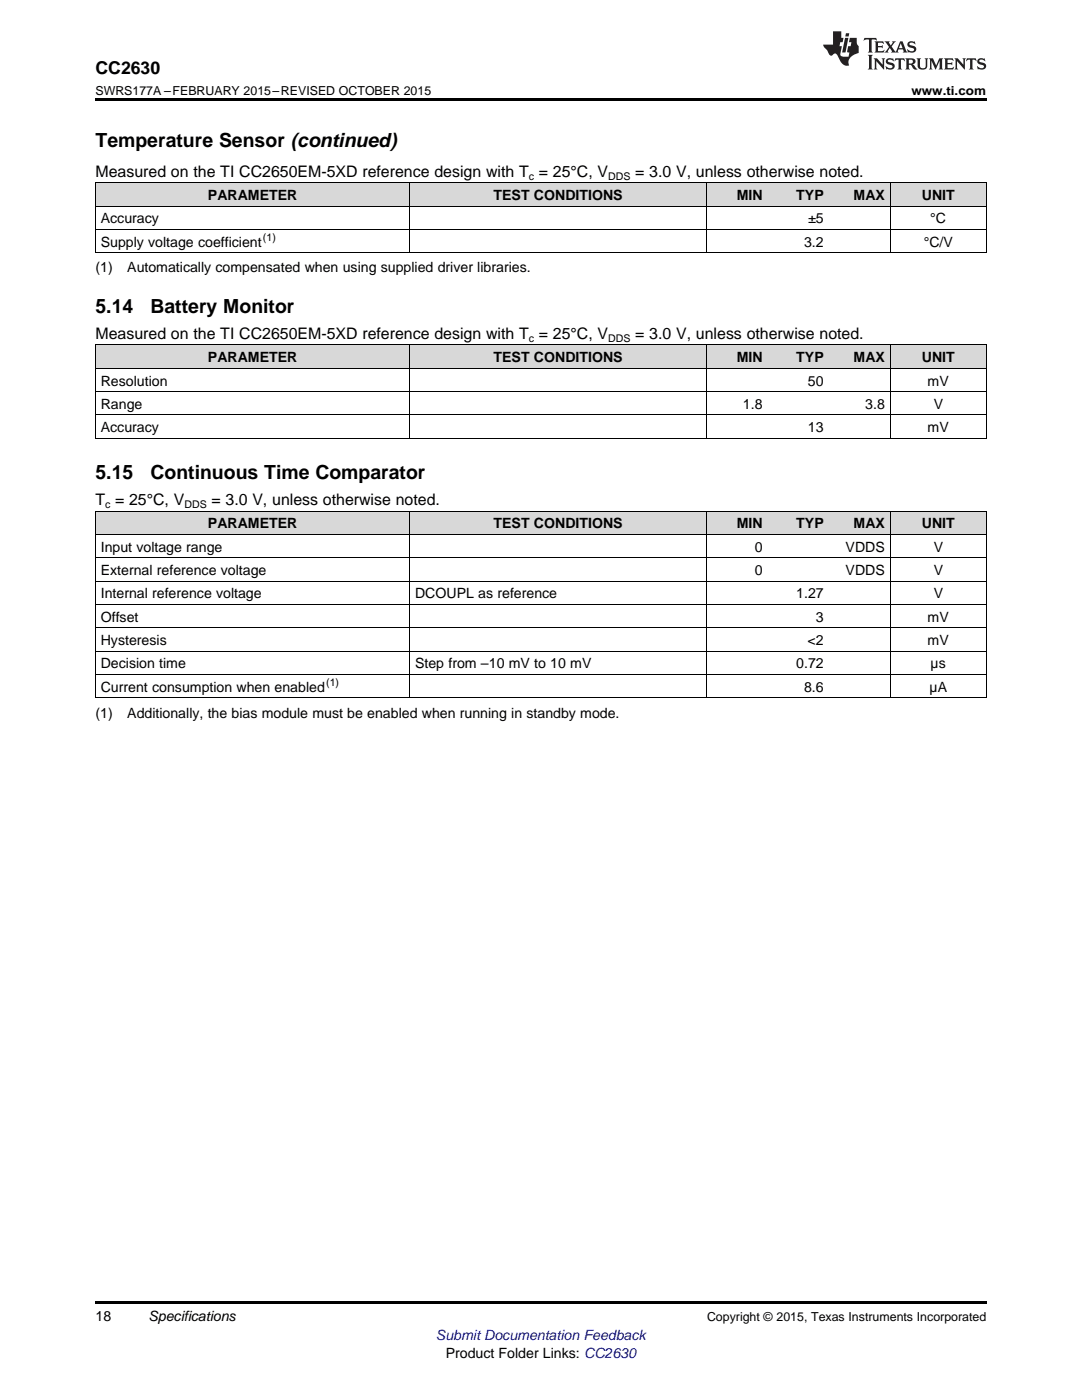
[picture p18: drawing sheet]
<svg xmlns="http://www.w3.org/2000/svg" width="216mm" height="279mm" viewBox="0 0 216 279" stroke-linecap="round" stroke-linejoin="round" font-family="sans-serif">
<defs><g id="words">
<g font-size="3.9">
<text x="19" y="29.3">Temperature Sensor (continued)</text>
<text x="19" y="62.5">5.14</text>
<text x="30" y="62.5">Battery Monitor</text>
<text x="19" y="95.6">5.15</text>
<text x="30" y="95.6">Continuous Time Comparator</text>
</g>
<text font-size="3.5" x="19" y="14.8">CC2630</text>
<g font-size="3.2">
<text x="19" y="35.2">Measured on the TI CC2650EM-5XD reference design with T = 25°C, V</text>
<text x="126.7" y="35.2">= 3.0 V, unless otherwise noted.</text>
<text x="19" y="67.6">Measured on the TI CC2650EM-5XD reference design with T = 25°C, V</text>
<text x="126.7" y="67.6">= 3.0 V, unless otherwise noted.</text>
<text x="19" y="100.8">T = 25°C, V</text>
<text x="42.2" y="100.8">= 3.0 V, unless otherwise noted.</text>
</g>
<g font-size="2.8">
<text x="41.5" y="39.9">PARAMETER</text>
<text x="98.5" y="39.9">TEST CONDITIONS</text>
<text x="147" y="39.9">MIN</text>
<text x="158.9" y="39.9">TYP</text>
<text x="170.3" y="39.9">MAX</text>
<text x="183.9" y="39.9">UNIT</text>
<text x="20.1" y="44.6">Accuracy</text>
<text x="161.3" y="44.6">±5</text>
<text x="185.6" y="44.6">°C</text>
<text x="20.1" y="49.2">Supply voltage coefficient</text>
<text x="160.4" y="49.2">3.2</text>
<text x="184.3" y="49.2">°C/V</text>
<text x="19" y="54.4">(1)</text>
<text x="25.4" y="54.4">Automatically compensated when using supplied driver libraries.</text>
<text x="20.1" y="76.9">Resolution</text>
<text x="41.5" y="72.3">PARAMETER</text>
<text x="98.5" y="72.3">TEST CONDITIONS</text>
<text x="147" y="72.3">MIN</text>
<text x="158.9" y="72.3">TYP</text>
<text x="161.2" y="76.9">50</text>
<text x="170.3" y="72.3">MAX</text>
<text x="183.9" y="72.3">UNIT</text>
<text x="185.1" y="76.9">mV</text>
<text x="20.1" y="81.6">Range</text>
<text x="148.2" y="81.6">1.8</text>
<text x="172.6" y="81.6">3.8</text>
<text x="186.3" y="81.6">V</text>
<text x="20.1" y="86.3">Accuracy</text>
<text x="161.2" y="86.3">13</text>
<text x="185.1" y="86.3">mV</text>
<text x="41.5" y="105.4">PARAMETER</text>
<text x="98.5" y="105.4">TEST CONDITIONS</text>
<text x="147" y="105.4">MIN</text>
<text x="158.9" y="105.4">TYP</text>
<text x="170.3" y="105.4">MAX</text>
<text x="183.9" y="105.4">UNIT</text>
<text x="20.1" y="110.1">Input voltage range</text>
<text x="150.6" y="110.1">0</text>
<text x="168.7" y="110.1">VDDS</text>
<text x="186.3" y="110.1">V</text>
<text x="20.1" y="114.8">External reference voltage</text>
<text x="20.1" y="119.4">Internal reference voltage</text>
<text x="82.8" y="119.4">DCOUPL as reference</text>
<text x="150.6" y="114.8">0</text>
<text x="158.9" y="119.4">1.27</text>
<text x="168.7" y="114.8">VDDS</text>
<text x="186.3" y="114.8">V</text>
<text x="186.3" y="119.4">V</text>
<text x="20.1" y="124.1">Offset</text>
<text x="162.8" y="124.1">3</text>
<text x="185.1" y="124.1">mV</text>
<text x="20.1" y="128.7">Hysteresis</text>
<text x="161.1" y="128.7">&lt;2</text>
<text x="185.1" y="128.7">mV</text>
<text x="20.1" y="133.4">Decision time</text>
<text x="82.8" y="133.4">Step from –10 mV to 10 mV</text>
<text x="158.9" y="133.4">0.72</text>
<text x="185.7" y="133.4">µs</text>
<text x="19" y="143.2">(1)</text>
<text x="20.1" y="138">Current consumption when enabled</text>
<text x="25.4" y="143.2">Additionally, the bias module must be enabled when running in standby mode.</text>
<text x="160.4" y="138">8.6</text>
<text x="185.5" y="138">µA</text>
<text x="19" y="263.6">18</text>
<text x="29.6" y="263.6">Specifications</text>
<text x="88.9" y="270.9">Product Folder Links: CC2630</text>
</g>
<text font-size="2.8" fill="#00f" x="87" y="267.4">Submit Documentation Feedback</text>
<g font-size="2.5">
<text x="19" y="19">SWRS177A –FEBRUARY 2015–REVISED OCTOBER 2015</text>
<text x="181.9" y="19">www.ti.com</text>
<text x="141.1" y="263.6">Copyright © 2015, Texas Instruments Incorporated</text>
</g>
<g font-size="2.1">
<text x="105.5" y="35.9">c</text>
<text x="121.4" y="35.9">DDS</text>
<text x="52.5" y="48.1">(1)</text>
<text x="105.5" y="68.3">c</text>
<text x="121.4" y="68.3">DDS</text>
<text x="21" y="101.4">c</text>
<text x="36.8" y="101.4">DDS</text>
<text x="65.1" y="136.9">(1)</text>
</g>
</g></defs>
<g fill="#d8d8d8">
<path d="M19 102.1h62.8v4.6h-62.8z"/>
<path d="M81.8 102.1h59.2v4.6h-59.2z"/>
<path d="M141 102.1h12.2v4.6h-12.2z"/>
<path d="M153.2 102.1h12.3v4.6h-12.3z"/>
<path d="M165.5 102.1h12.2v4.6h-12.2z"/>
<path d="M177.7 102.1h19.1v4.6h-19.1z"/>
<path d="M19 68.9h62.8v4.7h-62.8z"/>
<path d="M81.8 68.9h59.2v4.7h-59.2z"/>
<path d="M141 68.9h12.2v4.7h-12.2z"/>
<path d="M153.2 68.9h12.3v4.7h-12.3z"/>
<path d="M165.5 68.9h12.2v4.7h-12.2z"/>
<path d="M177.7 68.9h19.1v4.7h-19.1z"/>
<path d="M19 36.5h62.8v4.7h-62.8z"/>
<path d="M81.8 36.5h59.2v4.7h-59.2z"/>
<path d="M141 36.5h12.2v4.7h-12.2z"/>
<path d="M153.2 36.5h12.3v4.7h-12.3z"/>
<path d="M165.5 36.5h12.2v4.7h-12.2z"/>
<path d="M177.7 36.5h19.1v4.7h-19.1z"/>
</g>
<path d="M19 19.5h177.8v.5h-177.8zM19 259.7h177.8v.5h-177.8z" fill="#000"/>
<g fill="none" stroke="#000" stroke-width=".2">
<path d="M19 36.5h177.8M19.1 36.5v14M81.7 36.5v14M141 36.5v14M177.6 36.5v14M196.8 36.5v14M19 50.4h177.8M19 45.8h177.8M19 41.1h177.8M19 78.2h177.8M19 73.5h177.8M19 68.8h177.8"/>
<path d="M19.1 68.9v18.6M81.7 68.9v18.6M141 68.9v18.6M177.6 68.9v18.6M196.8 68.9v18.6M19 87.5h177.8M19 82.8h177.8M19 116h177.8M19 111.3h177.8M19 106.7h177.8M19 102h177.8M19.1 102.1v37.2"/>
<path d="M81.7 102.1v37.2M141 102.1v37.2M177.6 102.1v37.2M196.8 102.1v37.2M19 139.3h177.8M19 134.6h177.8M19 129.9h177.8M19 125.3h177.8M19 120.6h177.8"/>
</g>
<g fill="#231f20">
<path d="M172.5 7.6l-.1 .5 .4-.2h.6v.1v2.1l-.2 .4h.9l-.2-.4v-2.1l.1-.1h.5l.5 .2-.2-.5zM174.5 8.3l.2 .3v1.5l-.2 .4h1.8l.2-.6a1.04 1.04 0 0 1-1.3 .2v-.7h.6l.3 .2v-.6l-.3 .2h-.6v-.6l.8-.1 .4 .3-.2-.5zM176.5 8.3l.9 1.1-.9 1.1h.8l-.2-.2 .4-.7 .5 .7-.2 .2h1.5l-.2-.2 .2-.4h.9l.1 .4-.2 .2h1l-.3-.3-.7-1.9h-.5l-.9 2-.8-1 .9-1h-.8l.1 .3-.4 .5-.3-.6 .1-.2zM179.7 8.6l.4 1h-.7zM181.3 8.4a.63 .63 0 0 0-.2 .7 .63 .63 0 0 0 .6 .4l.6 .2 .1 .2a.75 .75 0 0 1-.7 .4 .75 .75 0 0 1-.6-.5l.1 .7 .1-.1a1.11 1.11 0 0 0 1.5-.6 1.13 1.13 0 0 0-1.2-.8l-.1-.4a1.04 1.04 0 0 1 1.2 .2l-.2-.5-.2 .1-.4-.2zM173.2 10.9l.2 .4v2.2l-.2 .4h1l-.3-.4v-2.2l.3-.4zM174.3 11.6l.3 .4v1.5l-.3 .4h.8l-.2-.4v-1.3l1.5 1.7v-1.9l.2-.4h-.7l.2 .4v.9l-1.1-1.3zM177 11.8a.62 .62 0 0 0-.2 .7 .62 .62 0 0 0 .6 .4l.6 .1 .1 .3a.76 .76 0 0 1-.7 .3 .76 .76 0 0 1-.7-.4l.2 .7 .1-.1a1.11 1.11 0 0 0 1.5-.6 1.13 1.13 0 0 0-1.2-.8l-.1-.4a1.04 1.04 0 0 1 1.2 .2l-.2-.6-.2 .1-.5-.1zM178.7 11.6l-.2 .6a.61 .61 0 0 1 .8-.3v1.6l-.2 .4h.9l-.2-.4v-1.6a.63 .63 0 0 1 .7 .3l-.1-.6zM180.6 11.6l.3 .4v1.5l-.3 .4h1l-.2-.2-.1-.8 .6 .2a.76 .76 0 0 0 1.2 .7l-1-1a.58 .58 0 0 0 .6-.5 .58 .58 0 0 0-.5-.6zM181.4 11.9h.1a.45 .45 0 0 1 .5 .1 .45 .45 0 0 1 .1 .5l-.8 .2zM182.9 11.6l.2 .2a2.17 2.17 0 0 0 .3 1.9 .99 .99 0 0 0 1.6-.6v-1.1l.2-.4h-.7l.2 .2a1.92 1.92 0 0 1-.2 1.8 .6 .6 0 0 1-.9-.5v-1.1l.2-.4zM185.4 11.6l.2 .4v1.5l-.2 .4h.7l-.2-.4v-1.4l.8 1.8 .8-1.8v1.4l-.2 .4h.9l-.2-.4v-1.5l.2-.4h-.8l-.6 1.5-.6-1.5zM188.4 11.6l.2 .4v1.5l-.2 .4h1.8l.1-.6a1.04 1.04 0 0 1-1.2 .1v-.6h.5l.4 .2v-.6l-.4 .2h-.5v-.7h.8l.3 .3-.1-.6zM190.5 11.6l.2 .4v1.5l-.2 .4h.7l-.2-.4v-1.3l1.5 1.7v-1.9l.2-.4h-.7l.2 .4v.9l-1.1-1.3zM192.9 11.6l-.1 .6a.61 .61 0 0 1 .7-.3l.1 1.6-.3 .4h1l-.3-.4 .1-1.6a.63 .63 0 0 1 .7 .3l-.1-.6zM195.2 11.8a.62 .62 0 0 0-.2 .7 .62 .62 0 0 0 .6 .4l.6 .1 .1 .3a.76 .76 0 0 1-.7 .3 .76 .76 0 0 1-.6-.4l.1 .7 .1-.1a1.11 1.11 0 0 0 1.6-.6 1.13 1.13 0 0 0-1.3-.8l-.1-.4a1.04 1.04 0 0 1 1.2 .2l-.1-.6-.2 .1-.5-.1z"/>
<path d="M166.2 6.3v2.6h-1.9v.4l.8 .9a.91 .91 0 0 0 1 .8 .56 .56 0 0 1 .5-.3 .56 .56 0 0 1 .5 .3l.4 .8a1.53 1.53 0 0 0 1.9 1.2 1.54 1.54 0 0 1 1-2.1l.9-.3v-1.4a1.52 1.52 0 0 1-.4-1.6h-1.3l-.2 .8h.5l-.2 .8h-.5l-.1 1v.2l.4 .1-.2 .8a1.93 1.93 0 0 1-1.6-.3l.3-1.8h-.5l.2-.8h.4l.2-.8h-.4v-1.3zM168.6 7.6l-.6 2.9h.7l.6-2.9zM168.8 6.6l-.1 .7h.6l.2-.7z"/>
</g>
<use href="#words"/>
</svg>
